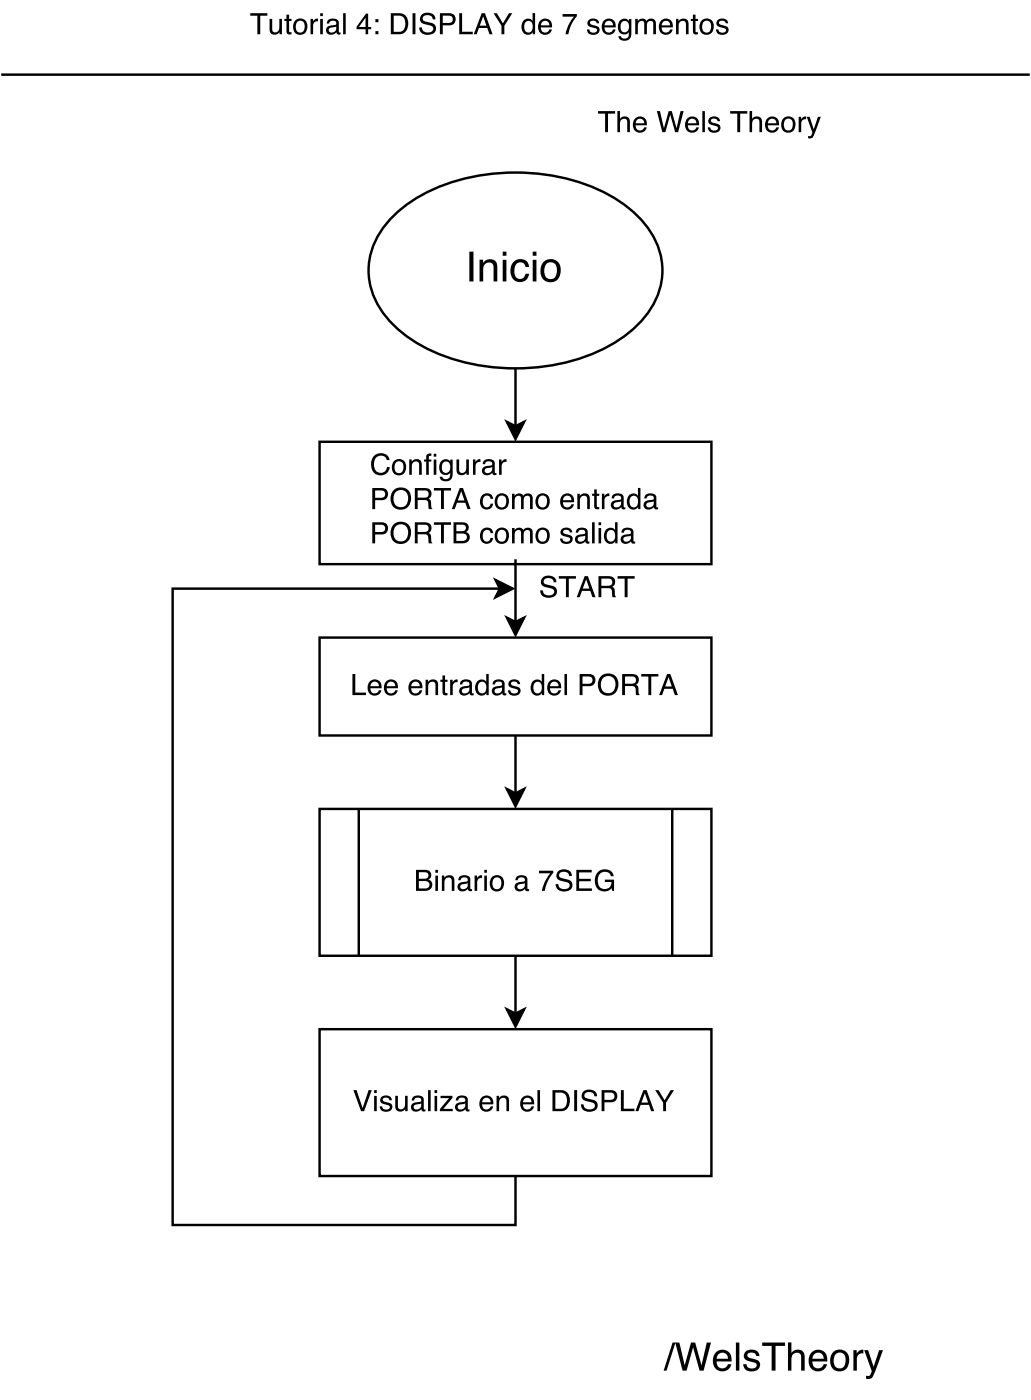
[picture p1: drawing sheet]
<svg xmlns="http://www.w3.org/2000/svg" width="149mm" height="202mm" viewBox="0 0 149 202" stroke-linecap="round" stroke-linejoin="round" font-family="sans-serif">
<path d="M56.3 31.5a22.3 22.3 0 0 1 12-6.1 29.5 29.5 0 0 1 20.2 3.2 14.2 14.2 0 0 1 6.5 7.7 10.4 10.4 0 0 1-2.8 10.2 22.3 22.3 0 0 1-12 6 29.5 29.5 0 0 1-20.2-3.1 14.2 14.2 0 0 1-6.5-7.7 10.4 10.4 0 0 1 2.8-10.2z" fill="none" stroke="#000" stroke-width=".35"/>
<path d="M46 63.7h56.5v17.6h-56.5z" fill="#fff"/>
<path d="M46 63.7h56.5v17.6h-56.5zM73 113.7l1.3 .6 1.2-.6-1.2 2.5zM74.3 106v8.3" fill="none" stroke="#000" stroke-width=".35"/>
<path d="M73 113.7l1.3 .6 1.2-.6-1.2 2.5z" fill="#000"/>
<path d="M46 91.9h56.5v14.1h-56.5z" fill="#fff"/>
<path d="M46 91.9h56.5v14.1h-56.5zM74.3 137.8v8.3M73 145.5l1.3 .6 1.2-.6-1.2 2.4z" fill="none" stroke="#000" stroke-width=".35"/>
<path d="M73 145.5l1.3 .6 1.2-.6-1.2 2.4z" fill="#000"/>
<path d="M46 116.6h56.5v21.2h-56.5z" fill="#fff"/>
<path d="M71.4 83.6l2.5 1.2-2.5 1.3 .6-1.3zM72 84.8h-47.1v91.8h49.4v-7.1M46 116.6h56.5v21.2h-56.5zM51.7 116.6v21.2M96.8 116.6v21.2" fill="none" stroke="#000" stroke-width=".35"/>
<path d="M71.4 83.6l2.5 1.2-2.5 1.3 .6-1.3z" fill="#000"/>
<path d="M46 148.3h56.5v21.2h-56.5z" fill="#fff"/>
<path d="M.2 10.8h148.1M74.3 53.1v8.3M73 60.8l1.3 .6 1.2-.6-1.2 2.5zM73 89l1.3 .7 1.2-.7-1.2 2.5zM74.3 80.6v9.1M46 148.3h56.5v21.2h-56.5z" fill="none" stroke="#000" stroke-width=".35"/>
<g fill="#000">
<path d="M73 60.8l1.3 .6 1.2-.6-1.2 2.5zM73 89l1.3 .7 1.2-.7-1.2 2.5z"/>
<path d="M36.1 1.9h2.4v.4h-1v2.6h-.4v-2.6h-1zM38.8 2.7h.4v1.5a.52 .52 0 0 0 .6 .5 .52 .52 0 0 0 .4-.7v-1.3h.4v2.2h-.3v-.3a.77 .77 0 0 1-.9 .4 .77 .77 0 0 1-.6-.8zM41.3 2.1h.3v.6h.4v.3h-.4v1.5l.1 .1h.3v.3a.53 .53 0 0 1-.7-.4v-1.5h-.3v-.3h.3zM42.9 3.1a1.05 1.05 0 0 0 .1 1.6 .77 .77 0 0 0 .9-1.1l-.1-.2a.62 .62 0 0 0-.9-.3zM42.5 3a1.06 1.06 0 0 1 1.3-.2 1.06 1.06 0 0 1 .5 1.3 1.05 1.05 0 0 1-1.4 .9 1.05 1.05 0 0 1-.7-1.5zM44.7 2.7h.4v.4a.64 .64 0 0 1 .7-.4v.4a.58 .58 0 0 0-.7 .6v1.2h-.4zM46.1 2.7h.4v2.2h-.4zM46.1 1.9h.4v.4h-.4zM47.4 4.2a.43 .43 0 0 0 .2 .5 .43 .43 0 0 0 .5-.1 .66 .66 0 0 0 .3-.8l-.8 .2zM47.2 3a1.07 1.07 0 0 1 1.6 .1v1.5l.3 .1v.2a.42 .42 0 0 1-.6-.3 .77 .77 0 0 1-1 .4 .77 .77 0 0 1-.5-1l.3-.2 1-.2 .1-.2a.52 .52 0 0 0-.5-.4 .52 .52 0 0 0-.5 .4h-.3zM49.4 1.9h.4v3h-.4zM52.7 2.5l-1 1.4h1zM52.7 2h.3v1.9h.5v.3h-.5v.7h-.3v-.7h-1.3v-.3zM54.1 2.8h.4v.4h-.4zM54.1 4.5h.4v.4h-.4zM56.7 2.3v2.3h.7a1.07 1.07 0 0 0 1-1.5 .87 .87 0 0 0-1-.8zM56.3 1.9a2.54 2.54 0 0 1 2 .3 1.82 1.82 0 0 1-.1 2.6l-.7 .1h-1.2zM59.4 1.9h.4v3h-.4zM60.8 2.1a1.27 1.27 0 0 1 1.9 .4v.3h-.4a.75 .75 0 0 0-.6-.6 .75 .75 0 0 0-.8 .5 .64 .64 0 0 0 .7 .5l.4 .1a.87 .87 0 0 1 .8 .9 .87 .87 0 0 1-.9 .8 1.15 1.15 0 0 1-1.5-1h.4a.85 .85 0 0 0 .7 .7 .85 .85 0 0 0 .9-.5 .58 .58 0 0 0-.6-.6l-.4-.1a.81 .81 0 0 1-.9-.5 .81 .81 0 0 1 .3-.9zM63.4 1.9h1.3a.88 .88 0 0 1 .9 .9 .88 .88 0 0 1-.9 .9h-.9v1.2h-.4zM63.8 2.3v1h.8a.53 .53 0 0 0 .6-.5 .53 .53 0 0 0-.6-.5zM66.2 1.9h.4v2.7h1.5v.3h-1.9zM69.6 2.4l-.5 1.3h1zM69.4 1.9h.5l1.1 3h-.5l-.3-.9h-1.2l-.3 .9h-.5zM71.1 1.9h.5l.8 1.5 .9-1.5h.5l-1.1 1.8v1.2h-.5v-1.2zM75.7 3.2a.85 .85 0 0 0-.2 1 .85 .85 0 0 0 .8 .5 .99 .99 0 0 0 0-1.7h-.3zM75.6 2.8l.6-.1 .5 .3v-1.1h.4v3h-.4v-.3a.91 .91 0 0 1-1.1 .3 .91 .91 0 0 1-.5-1 1.31 1.31 0 0 1 .5-1.1zM77.8 3a1.01 1.01 0 0 1 1.2-.2 1.01 1.01 0 0 1 .5 1.2h-1.6a.63 .63 0 0 0 .5 .7 .63 .63 0 0 0 .7-.5h.4a1.04 1.04 0 0 1-1.4 .8 1.04 1.04 0 0 1-.6-1.5zM78.1 3.2l-.2 .5h1.2a.61 .61 0 0 0-.3-.7 .61 .61 0 0 0-.7 .2zM81 2h2.1v.4l-.5 .7-.4 .7-.3 1.1h-.4a5.4 5.4 0 0 1 1.2-2.5h-1.7zM84.8 2.9a.89 .89 0 0 1 1.5 .5h-.3a.51 .51 0 0 0-.5-.4 .51 .51 0 0 0-.5 .3l.1 .2a1.84 1.84 0 0 1 1.3 .6 .83 .83 0 0 1-1.2 .9 .73 .73 0 0 1-.7-.8h.4a.57 .57 0 0 0 .5 .5 .57 .57 0 0 0 .6-.4l-.1-.2a1.84 1.84 0 0 1-1.3-.6v-.3zM87 3a1.01 1.01 0 0 1 1.2-.2 1.01 1.01 0 0 1 .5 1.2h-1.6a.63 .63 0 0 0 .4 .7 .63 .63 0 0 0 .8-.5h.4a1.04 1.04 0 0 1-1.4 .8 1.04 1.04 0 0 1-.6-1.5zM87.3 3.2l-.2 .5h1.2a.61 .61 0 0 0-.3-.7 .61 .61 0 0 0-.7 .2zM89.3 3a.83 .83 0 0 1 1.3 0v-.3h.4v2.1a.97 .97 0 0 1-.8 1.1 .97 .97 0 0 1-1.1-.7h.4a.59 .59 0 0 0 .7 .3 .59 .59 0 0 0 .4-.6v-.3a.9 .9 0 0 1-1.1 .3 .9 .9 0 0 1-.5-1l.1-.7zM89.6 3.2a.92 .92 0 0 0 .4 1.5 .85 .85 0 0 0 .6-.8 .85 .85 0 0 0-.6-.9zM91.5 2.7h.4v.3a.72 .72 0 0 1 1.2 0 .73 .73 0 0 1 .9-.3 .73 .73 0 0 1 .5 .8v1.4h-.4v-1.5a.48 .48 0 0 0-.6-.4 .48 .48 0 0 0-.3 .7v1.2h-.4v-1.4a.46 .46 0 0 0-.5-.5 .46 .46 0 0 0-.4 .5v1.4h-.4zM95.2 3a1.01 1.01 0 0 1 1.2-.2 1.01 1.01 0 0 1 .5 1.2h-1.6a.63 .63 0 0 0 .5 .7 .63 .63 0 0 0 .7-.5h.4a1.04 1.04 0 0 1-1.4 .8 1.04 1.04 0 0 1-.6-1.5zM95.5 3.2l-.2 .5h1.2a.61 .61 0 0 0-.3-.7 .61 .61 0 0 0-.7 .2zM97.4 2.7h.3v.3a.78 .78 0 0 1 1-.3 .78 .78 0 0 1 .5 .8v1.4h-.4v-1.4a.55 .55 0 0 0-.7-.5 .55 .55 0 0 0-.3 .8v1.1h-.4zM99.8 2.1h.4v.6h.3v.3h-.3v1.5l.1 .1h.2v.3a.53 .53 0 0 1-.7-.4v-1.5h-.3v-.3h.3zM101.4 3.1a1.05 1.05 0 0 0 .2 1.6 .77 .77 0 0 0 .8-1.1v-.2a.62 .62 0 0 0-1-.3zM101 3a1.06 1.06 0 0 1 1.4-.2 1.06 1.06 0 0 1 .4 1.3 1.05 1.05 0 0 1-1.3 .9 1.05 1.05 0 0 1-.7-1.5zM103.4 2.9a.89 .89 0 0 1 1.5 .5h-.4a.51 .51 0 0 0-.4-.4 .51 .51 0 0 0-.5 .3l.1 .2a1.84 1.84 0 0 1 1.2 .6 .83 .83 0 0 1-1.1 .9 .73 .73 0 0 1-.7-.8h.4a.57 .57 0 0 0 .5 .5 .57 .57 0 0 0 .6-.4l-.1-.2a1.84 1.84 0 0 1-1.3-.6v-.3z"/>
<path d="M86.1 16h2.5v.4h-1v2.6h-.4v-2.6h-1.1zM88.9 16h.4v1.1a.78 .78 0 0 1 .9-.3 .78 .78 0 0 1 .5 .8v1.4h-.3v-1.3a.55 .55 0 0 0-.7-.6 .55 .55 0 0 0-.4 .8v1.1h-.4zM91.5 17.1a1.01 1.01 0 0 1 1.2-.2 1.01 1.01 0 0 1 .5 1.2h-1.6a.63 .63 0 0 0 .4 .7 .63 .63 0 0 0 .8-.4h.4a1.04 1.04 0 0 1-1.4 .7 1.04 1.04 0 0 1-.6-1.4zM91.8 17.3l-.2 .5h1.2a.61 .61 0 0 0-.4-.6 .61 .61 0 0 0-.6 .1zM94.6 16h.5l.5 2.5 .7-2.5h.5l.7 2.5 .5-2.5h.5l-.8 3h-.4l-.7-2.5-.8 2.5h-.4zM99 17.1a1.01 1.01 0 0 1 1.2-.2 1.01 1.01 0 0 1 .5 1.2h-1.6a.63 .63 0 0 0 .5 .7 .63 .63 0 0 0 .7-.4h.4a1.04 1.04 0 0 1-1.4 .7 1.04 1.04 0 0 1-.6-1.4zM99.3 17.3l-.2 .5h1.2a.61 .61 0 0 0-.3-.6 .61 .61 0 0 0-.7 .1zM101.2 16h.3v3h-.3zM102.3 17a.89 .89 0 0 1 1.4 .5h-.3a.51 .51 0 0 0-.5-.4 .51 .51 0 0 0-.5 .3l.1 .2a1.84 1.84 0 0 1 1.3 .6 .83 .83 0 0 1-1.2 .9 .73 .73 0 0 1-.6-.7h.3a.57 .57 0 0 0 .5 .4 .57 .57 0 0 0 .6-.3l-.1-.3a1.84 1.84 0 0 1-1.2-.6l-.1-.3zM105.2 16h2.4v.4h-1v2.6h-.4v-2.6h-1zM108 16h.3v1.1a.78 .78 0 0 1 1-.3 .78 .78 0 0 1 .5 .8v1.4h-.4v-1.3a.55 .55 0 0 0-.7-.6 .55 .55 0 0 0-.4 .8v1.1h-.3zM110.5 17.1a1.01 1.01 0 0 1 1.2-.2 1.01 1.01 0 0 1 .5 1.2h-1.6a.63 .63 0 0 0 .5 .7 .63 .63 0 0 0 .7-.4h.4a1.04 1.04 0 0 1-1.4 .7 1.04 1.04 0 0 1-.6-1.4zM110.8 17.3l-.2 .5h1.2a.61 .61 0 0 0-.3-.6 .61 .61 0 0 0-.7 .1zM113.2 17.2a1.05 1.05 0 0 0 .2 1.6 .77 .77 0 0 0 .8-1.1v-.2a.62 .62 0 0 0-1-.3zM112.8 17.1a1.06 1.06 0 0 1 1.4-.2 1.06 1.06 0 0 1 .4 1.3 1.05 1.05 0 0 1-1.4 .9 1.05 1.05 0 0 1-.6-1.5zM115 16.8h.4v.4a.64 .64 0 0 1 .7-.4v.4a.58 .58 0 0 0-.7 .6v1.2h-.4zM116.2 16.8h.4l.6 1.8 .6-1.8h.4l-.9 2.6a.65 .65 0 0 1-.9 .5v-.3h.2a.44 .44 0 0 0 .4-.5z"/>
<path d="M67.6 36.3h.6v4.3h-.6zM69.1 37.4h.5v.5a1.16 1.16 0 0 1 2 .1v2.6h-.5v-2a.73 .73 0 0 0-.7-.8 .73 .73 0 0 0-.8 .7v2.1h-.5zM72.4 37.4h.5v3.2h-.5zM72.4 36.3h.5v.6h-.5zM73.9 37.8a1.29 1.29 0 0 1 1.4-.4 1.29 1.29 0 0 1 .9 1.1h-.5a.78 .78 0 0 0-.8-.7 .78 .78 0 0 0-.7 .7l-.1 .6a.85 .85 0 0 0 .3 1 .85 .85 0 0 0 1-.1l.3-.5h.5a1.36 1.36 0 0 1-1.5 1.1 1.36 1.36 0 0 1-1.2-1.5 1.89 1.89 0 0 1 .4-1.3zM76.7 37.4h.6v3.2h-.6zM76.7 36.3h.6v.6h-.6zM78.8 38a1.61 1.61 0 0 0 0 2.1 .9 .9 0 0 0 1 0 .9 .9 0 0 0 .4-.8 1.01 1.01 0 0 0-.2-1.2 1.01 1.01 0 0 0-1.2-.1zM78.3 37.8a1.49 1.49 0 0 1 1.8-.3 1.49 1.49 0 0 1 .7 1.8 1.45 1.45 0 0 1-1.6 1.4 1.45 1.45 0 0 1-1.3-1.6 1.87 1.87 0 0 1 .4-1.3z"/>
<path d="M53.6 70.3h1.4a.88 .88 0 0 1 .9 .9 .88 .88 0 0 1-.9 .9h-1v1.3h-.4zM54 70.7v1h.9a.53 .53 0 0 0 .6-.5 .53 .53 0 0 0-.6-.5zM56.8 70.6a1.53 1.53 0 0 1 1.9 0 1.53 1.53 0 0 1 .4 1.8 1.49 1.49 0 0 1-1.8 1 1.49 1.49 0 0 1-1-1.8l.1-.5zM57 70.9a1.52 1.52 0 0 0 .1 2 1.08 1.08 0 0 0 1.2 0 1.08 1.08 0 0 0 .5-1.1 1.05 1.05 0 0 0-.6-1.1 1.05 1.05 0 0 0-1.2 .2zM60.2 70.7v1h.9a.53 .53 0 0 0 .6-.5 .53 .53 0 0 0-.5-.5zM59.8 70.3h1.4a.83 .83 0 0 1 .9 .6 .83 .83 0 0 1-.4 1 .92 .92 0 0 1 .4 1.1l.2 .4h-.5l-.1-.9a.46 .46 0 0 0-.6-.4h-.9v1.3h-.4zM62.5 70.3h2.5v.4h-1.1v2.7h-.4v-2.7h-1zM66.4 70.8l-.4 1.3h.9zM66.2 70.3h.5l1.1 3.1h-.5l-.3-.9h-1.2l-.3 .9h-.4zM69.4 71.4a.91 .91 0 0 1 1-.3 .91 .91 0 0 1 .6 .8h-.3a.57 .57 0 0 0-.7-.5 .57 .57 0 0 0-.5 .7 .66 .66 0 0 0 .2 .8 .66 .66 0 0 0 .8 .1l.2-.4h.3a.96 .96 0 0 1-1 .8 .96 .96 0 0 1-.9-1.1l.2-.6zM71.9 71.5a1.05 1.05 0 0 0 .2 1.6 .77 .77 0 0 0 .8-1.1v-.1a.62 .62 0 0 0-1-.4zM71.5 71.4a1.06 1.06 0 0 1 1.4-.1 1.06 1.06 0 0 1 .4 1.3 1.05 1.05 0 0 1-1.3 .8 1.05 1.05 0 0 1-.7-1.4zM73.8 71.2h.3v.3a.72 .72 0 0 1 1.3 0 .73 .73 0 0 1 .8-.4 .73 .73 0 0 1 .5 .8v1.5h-.3v-1.6a.48 .48 0 0 0-.6-.3 .48 .48 0 0 0-.4 .6v1.3h-.3v-1.5a.46 .46 0 0 0-.5-.5 .46 .46 0 0 0-.4 .5l-.1 1.5h-.3zM77.8 71.5a1.05 1.05 0 0 0 .2 1.6 .77 .77 0 0 0 .8-1.1v-.1a.62 .62 0 0 0-1-.4zM77.4 71.4a1.06 1.06 0 0 1 1.4-.1 1.06 1.06 0 0 1 .4 1.3 1.05 1.05 0 0 1-1.4 .8 1.05 1.05 0 0 1-.6-1.4zM81 71.4a1.01 1.01 0 0 1 1.2-.2 1.01 1.01 0 0 1 .5 1.2h-1.6a.63 .63 0 0 0 .5 .7 .63 .63 0 0 0 .7-.4h.4a1.04 1.04 0 0 1-1.4 .7 1.04 1.04 0 0 1-.6-1.4zM81.3 71.6l-.2 .5h1.2a.61 .61 0 0 0-.3-.6 .61 .61 0 0 0-.7 .1zM83.2 71.2h.3v.3a.78 .78 0 0 1 .9-.4 .78 .78 0 0 1 .6 .9v1.4h-.4v-1.4a.55 .55 0 0 0-.7-.5 .55 .55 0 0 0-.4 .7v1.2h-.3zM85.6 70.5h.4v.7h.3v.3h-.3v1.4v.2h.3v.3a.53 .53 0 0 1-.7-.5v-1.4h-.3v-.3h.3zM86.7 71.2h.4v.3a.64 .64 0 0 1 .7-.4v.4a.58 .58 0 0 0-.7 .6v1.3h-.4zM88.4 72.6a.43 .43 0 0 0 .2 .5 .43 .43 0 0 0 .6-.1 .66 .66 0 0 0 .3-.7l-.8 .1zM88.2 71.4a1.07 1.07 0 0 1 1.6 .1v1.5l.3 .1v.3a.42 .42 0 0 1-.6-.3 .77 .77 0 0 1-1 .3 .77 .77 0 0 1-.4-1l.2-.2 1-.2 .2-.1a.52 .52 0 0 0-.5-.5 .52 .52 0 0 0-.5 .4h-.4zM90.9 71.7a.85 .85 0 0 0-.2 .9 .85 .85 0 0 0 .8 .5 .99 .99 0 0 0 0-1.6h-.4zM90.7 71.3l.7-.2 .5 .3v-1.1h.4v3.1h-.4v-.3a.91 .91 0 0 1-1.1 .3 .91 .91 0 0 1-.5-1.1 1.31 1.31 0 0 1 .4-1zM93.1 72.6a.43 .43 0 0 0 .2 .5 .43 .43 0 0 0 .6-.1 .66 .66 0 0 0 .3-.7l-.8 .1zM92.9 71.4a1.07 1.07 0 0 1 1.6 .1l.1 1.5 .2 .1v.3a.42 .42 0 0 1-.6-.3 .77 .77 0 0 1-1 .3 .77 .77 0 0 1-.4-1l.2-.2 1-.2 .2-.1a.52 .52 0 0 0-.5-.5 .52 .52 0 0 0-.5 .4h-.4z"/>
<path d="M53.6 75.3h1.4a.88 .88 0 0 1 .9 .9 .88 .88 0 0 1-.9 .8h-1v1.3h-.4zM54 75.6v1.1h.9a.53 .53 0 0 0 .6-.5 .53 .53 0 0 0-.6-.6zM56.8 75.5a1.53 1.53 0 0 1 1.9 0 1.53 1.53 0 0 1 .4 1.9 1.49 1.49 0 0 1-1.8 1 1.49 1.49 0 0 1-1-1.9l.1-.5zM57 75.9a1.52 1.52 0 0 0 .1 2 1.08 1.08 0 0 0 1.2 0 1.08 1.08 0 0 0 .5-1.1 1.05 1.05 0 0 0-.6-1.1 1.05 1.05 0 0 0-1.2 .2zM60.2 75.6v1.1h.9a.53 .53 0 0 0 .6-.5 .53 .53 0 0 0-.5-.6zM59.8 75.3h1.4a.83 .83 0 0 1 .9 .5 .83 .83 0 0 1-.4 1 .92 .92 0 0 1 .4 1.2l.2 .3h-.5l-.1-.8a.46 .46 0 0 0-.6-.5h-.9v1.3h-.4zM62.5 75.3h2.5v.3h-1.1v2.7h-.4v-2.7h-1zM65.7 75.6v1a1.5 1.5 0 0 0 1.3-.2l.1-.1a.49 .49 0 0 0-.1-.6 .49 .49 0 0 0-.5-.1zM65.7 76.9v1.1h.9a.55 .55 0 0 0 .7-.6 .55 .55 0 0 0-.7-.5zM65.3 75.3h1.3a.75 .75 0 0 1 .9 .5 .75 .75 0 0 1-.4 .9 .86 .86 0 0 1 .5 1 .86 .86 0 0 1-1 .6h-1.3zM69.4 76.4a.91 .91 0 0 1 1-.3 .91 .91 0 0 1 .6 .7h-.3a.57 .57 0 0 0-.7-.4 .57 .57 0 0 0-.5 .7 .66 .66 0 0 0 .2 .7 .66 .66 0 0 0 .8 .1l.2-.4h.3a.96 .96 0 0 1-1 .9 .96 .96 0 0 1-.9-1.1l.2-.7zM71.9 76.5a1.05 1.05 0 0 0 .2 1.6 .77 .77 0 0 0 .8-1.1v-.2a.62 .62 0 0 0-1-.3zM71.5 76.4a1.06 1.06 0 0 1 1.4-.2 1.06 1.06 0 0 1 .4 1.3 1.05 1.05 0 0 1-1.3 .9 1.05 1.05 0 0 1-.7-1.5zM73.8 76.1h.3v.3a.72 .72 0 0 1 1.3 0 .73 .73 0 0 1 .8-.3 .73 .73 0 0 1 .5 .7v1.5h-.3v-1.5a.48 .48 0 0 0-.6-.4 .48 .48 0 0 0-.4 .6v1.3h-.3v-1.4a.46 .46 0 0 0-.5-.5 .46 .46 0 0 0-.4 .5l-.1 1.4h-.3zM77.8 76.5a1.05 1.05 0 0 0 .2 1.6 .77 .77 0 0 0 .8-1.1v-.2a.62 .62 0 0 0-1-.3zM77.4 76.4a1.06 1.06 0 0 1 1.4-.2 1.06 1.06 0 0 1 .4 1.3 1.05 1.05 0 0 1-1.4 .9 1.05 1.05 0 0 1-.6-1.5zM81 76.2a.89 .89 0 0 1 1.4 .5h-.3a.51 .51 0 0 0-.5-.3 .51 .51 0 0 0-.5 .3l.2 .2a1.84 1.84 0 0 1 1.2 .6 .83 .83 0 0 1-1.2 .9 .73 .73 0 0 1-.6-.8h.3a.57 .57 0 0 0 .5 .5 .57 .57 0 0 0 .6-.4l-.1-.2a1.84 1.84 0 0 1-1.2-.6v-.3zM83.3 77.5a.43 .43 0 0 0 .1 .6 .43 .43 0 0 0 .6-.1 .66 .66 0 0 0 .3-.8l-.8 .2zM83.1 76.3a1.07 1.07 0 0 1 1.5 .2l.1 1.5 .2 .1v.2a.42 .42 0 0 1-.6-.3 .77 .77 0 0 1-1 .4 .77 .77 0 0 1-.4-1l.3-.2 .9-.2 .2-.2a.52 .52 0 0 0-.5-.4 .52 .52 0 0 0-.5 .4h-.4zM85.3 75.3h.4v3h-.4zM86.2 76.1h.4v2.2h-.4zM86.2 75.3h.4v.4h-.4zM87.6 76.6a.85 .85 0 0 0-.2 .9 .85 .85 0 0 0 .8 .5 .99 .99 0 0 0 0-1.6h-.4zM87.4 76.2l.7-.1 .5 .3v-1.1h.4v3h-.4v-.3a.91 .91 0 0 1-1.1 .3 .91 .91 0 0 1-.5-1 1.31 1.31 0 0 1 .4-1.1zM89.8 77.5a.43 .43 0 0 0 .2 .6 .43 .43 0 0 0 .6-.1 .66 .66 0 0 0 .3-.8l-.8 .2zM89.6 76.3a1.07 1.07 0 0 1 1.6 .2l.1 1.5 .2 .1v.2a.42 .42 0 0 1-.6-.3 .77 .77 0 0 1-1 .4 .77 .77 0 0 1-.4-1l.2-.2 1-.2 .2-.2a.52 .52 0 0 0-.5-.4 .52 .52 0 0 0-.5 .4h-.4z"/>
<path d="M53.8 65.8a1.32 1.32 0 0 1 1.3-.5 1.32 1.32 0 0 1 1 1h-.4a.94 .94 0 0 0-1-.6 .94 .94 0 0 0-.8 1 1.06 1.06 0 0 0 .3 1.2 1.06 1.06 0 0 0 1.2 .1l.3-.7h.4a1.36 1.36 0 0 1-1.5 1.2 1.36 1.36 0 0 1-1.1-1.6v-.6zM57.1 66.6a1.05 1.05 0 0 0 .2 1.6 .77 .77 0 0 0 .8-1.1v-.2a.62 .62 0 0 0-1-.3zM56.7 66.5a1.06 1.06 0 0 1 1.4-.2 1.06 1.06 0 0 1 .4 1.3 1.05 1.05 0 0 1-1.4 .9 1.05 1.05 0 0 1-.6-1.5zM58.9 66.2h.4v.3a.78 .78 0 0 1 .9-.3 .78 .78 0 0 1 .6 .8v1.4h-.4v-1.4a.55 .55 0 0 0-.7-.5 .55 .55 0 0 0-.4 .8v1.1h-.4zM61.5 65.5l.3-.1h.3v.3a.29 .29 0 0 0-.3 .3v.2h.3v.3h-.3v1.9h-.4v-1.9h-.3v-.3h.3zM62.5 66.2h.4v2.2h-.4zM62.5 65.4h.4v.4h-.4zM63.5 66.5a.83 .83 0 0 1 1.4 0v-.3h.3v2.1a.97 .97 0 0 1-.7 1.1 .97 .97 0 0 1-1.2-.7h.4a.59 .59 0 0 0 .7 .3 .59 .59 0 0 0 .4-.6l.1-.3a.9 .9 0 0 1-1.1 .3 .9 .9 0 0 1-.5-1l.1-.7zM63.9 66.7a.92 .92 0 0 0 .3 1.5 .85 .85 0 0 0 .7-.8 .85 .85 0 0 0-.6-.9zM65.8 66.2h.3v1.5a.52 .52 0 0 0 .7 .5 .52 .52 0 0 0 .4-.7v-1.3h.3v2.2h-.3v-.3a.77 .77 0 0 1-.9 .4 .77 .77 0 0 1-.5-.8zM68.1 66.2h.4v.4a.64 .64 0 0 1 .7-.4v.4a.58 .58 0 0 0-.7 .6v1.2h-.4zM69.9 67.7a.43 .43 0 0 0 .1 .5 .43 .43 0 0 0 .6-.1 .66 .66 0 0 0 .3-.8l-.8 .2zM69.7 66.5a1.07 1.07 0 0 1 1.5 .1l.1 1.5 .2 .1v.2a.42 .42 0 0 1-.6-.3 .77 .77 0 0 1-1 .4 .77 .77 0 0 1-.4-1l.3-.2 .9-.2 .2-.2a.52 .52 0 0 0-.5-.4 .52 .52 0 0 0-.5 .4h-.4zM71.9 66.2h.3v.4a.64 .64 0 0 1 .8-.4v.4a.58 .58 0 0 0-.7 .6v1.2h-.4z"/>
<path d="M50.8 97.2h.4v2.6h1.5v.4h-1.9zM53.2 98.3a1.01 1.01 0 0 1 1.3-.3 1.01 1.01 0 0 1 .5 1.2h-1.7a.63 .63 0 0 0 .5 .7 .63 .63 0 0 0 .8-.4h.3a1.04 1.04 0 0 1-1.3 .7 1.04 1.04 0 0 1-.6-1.4zM53.5 98.4l-.1 .5h1.2a.61 .61 0 0 0-.4-.6 .61 .61 0 0 0-.7 .1zM55.6 98.3a1.01 1.01 0 0 1 1.2-.3 1.01 1.01 0 0 1 .5 1.2h-1.6a.63 .63 0 0 0 .5 .7 .63 .63 0 0 0 .7-.4h.4a1.04 1.04 0 0 1-1.4 .7 1.04 1.04 0 0 1-.6-1.4zM55.9 98.4l-.2 .5h1.2a.61 .61 0 0 0-.3-.6 .61 .61 0 0 0-.7 .1zM59.1 98.3a1.01 1.01 0 0 1 1.3-.3 1.01 1.01 0 0 1 .5 1.2h-1.7a.63 .63 0 0 0 .5 .7 .63 .63 0 0 0 .8-.4h.3a1.04 1.04 0 0 1-1.3 .7 1.04 1.04 0 0 1-.6-1.4zM59.4 98.4l-.2 .5h1.3a.61 .61 0 0 0-.4-.6 .61 .61 0 0 0-.7 .1zM61.3 98h.4v.3a.78 .78 0 0 1 .9-.4 .78 .78 0 0 1 .5 .9v1.4h-.4v-1.4a.55 .55 0 0 0-.6-.5 .55 .55 0 0 0-.4 .7v1.2h-.4zM63.7 97.4h.4v.6h.4v.3h-.4v1.4l.1 .2h.3v.3a.53 .53 0 0 1-.8-.5v-1.4h-.3v-.3h.3zM64.8 98h.4v.4a.64 .64 0 0 1 .7-.5v.4a.58 .58 0 0 0-.7 .6v1.3h-.4zM66.6 99.4a.43 .43 0 0 0 .2 .5 .43 .43 0 0 0 .5 0 .66 .66 0 0 0 .3-.8l-.8 .1zM66.4 98.2a1.07 1.07 0 0 1 1.6 .1v1.6h.2v.3a.42 .42 0 0 1-.6-.3 .77 .77 0 0 1-1 .3 .77 .77 0 0 1-.4-.9l.3-.3 .9-.2 .2-.1a.52 .52 0 0 0-.5-.5 .52 .52 0 0 0-.5 .5h-.3zM69 98.5a.85 .85 0 0 0-.2 .9 .85 .85 0 0 0 .8 .5 .99 .99 0 0 0 0-1.6h-.3zM68.9 98.1l.7-.2 .4 .4v-1.2h.4v3.1h-.3v-.3a.91 .91 0 0 1-1.2 .3 .91 .91 0 0 1-.5-1.1 1.31 1.31 0 0 1 .5-1zM71.3 99.4a.43 .43 0 0 0 .2 .5 .43 .43 0 0 0 .5 0 .66 .66 0 0 0 .3-.8l-.8 .1zM71.1 98.2a1.07 1.07 0 0 1 1.6 .1v1.6h.2v.3a.42 .42 0 0 1-.6-.3 .77 .77 0 0 1-1 .3 .77 .77 0 0 1-.4-.9l.3-.3 .9-.2 .2-.1a.52 .52 0 0 0-.5-.5 .52 .52 0 0 0-.5 .5h-.3zM73.5 98.1a.89 .89 0 0 1 1.4 .5h-.3a.51 .51 0 0 0-.5-.4 .51 .51 0 0 0-.5 .3l.1 .3a1.84 1.84 0 0 1 1.3 .6 .83 .83 0 0 1-1.2 .8 .73 .73 0 0 1-.6-.7h.3a.57 .57 0 0 0 .5 .5 .57 .57 0 0 0 .6-.4l-.1-.2a1.84 1.84 0 0 1-1.2-.6v-.4zM77 98.5a.85 .85 0 0 0-.2 .9 .85 .85 0 0 0 .8 .5 .99 .99 0 0 0 0-1.6h-.3zM76.9 98.1l.7-.2 .4 .4v-1.2h.4v3.1h-.3v-.3a.91 .91 0 0 1-1.2 .3 .91 .91 0 0 1-.5-1.1 1.31 1.31 0 0 1 .5-1zM79.1 98.3a1.01 1.01 0 0 1 1.3-.3 1.01 1.01 0 0 1 .4 1.2h-1.6a.63 .63 0 0 0 .5 .7 .63 .63 0 0 0 .7-.4h.4a1.04 1.04 0 0 1-1.3 .7 1.04 1.04 0 0 1-.6-1.4zM79.4 98.4l-.2 .5h1.3a.61 .61 0 0 0-.4-.6 .61 .61 0 0 0-.7 .1zM81.3 97.2h.4v3h-.4zM83.5 97.2h1.4a.88 .88 0 0 1 .9 .8 .88 .88 0 0 1-.9 .9h-1v1.3h-.4zM83.9 97.5v1.1h.8a.53 .53 0 0 0 .7-.6 .53 .53 0 0 0-.7-.5zM86.7 97.4a1.53 1.53 0 0 1 1.9 0 1.53 1.53 0 0 1 .4 1.8 1.49 1.49 0 0 1-1.8 1 1.49 1.49 0 0 1-1.1-1.8l.2-.5zM86.9 97.8a1.52 1.52 0 0 0 .1 2 1.08 1.08 0 0 0 1.2-.1 1.08 1.08 0 0 0 .5-1.1 1.05 1.05 0 0 0-.6-1.1 1.05 1.05 0 0 0-1.2 .3zM90 97.5v1h1a.53 .53 0 0 0 .6-.4 .53 .53 0 0 0-.6-.6zM89.6 97.2h1.4a.83 .83 0 0 1 1 .5 .83 .83 0 0 1-.4 1 .92 .92 0 0 1 .4 1.1l.1 .4h-.5v-.9a.46 .46 0 0 0-.6-.4h-1v1.3h-.4zM92.4 97.2h2.4v.3h-1v2.7h-.4v-2.7h-1zM96.3 97.6l-.5 1.3h1zM96.1 97.2h.5l1.1 3h-.5l-.3-.9h-1.2l-.3 .9h-.4z"/>
<path d="M78.2 83.2a1.27 1.27 0 0 1 1.9 .4v.3h-.3a.75 .75 0 0 0-.7-.6 .75 .75 0 0 0-.8 .5 .64 .64 0 0 0 .7 .5l.5 .1a.87 .87 0 0 1 .8 1 .87 .87 0 0 1-1 .7 1.15 1.15 0 0 1-1.5-1h.4a.85 .85 0 0 0 .7 .7 .85 .85 0 0 0 .9-.5 .58 .58 0 0 0-.6-.5l-.4-.1a.81 .81 0 0 1-.8-.5 .81 .81 0 0 1 .2-1zM80.5 83h2.5v.4h-1.1v2.7h-.4v-2.7h-1zM84.4 83.5l-.5 1.3h1zM84.2 83h.5l1.1 3.1h-.5l-.3-.9h-1.2l-.3 .9h-.4zM86.6 83.4v1h1a.53 .53 0 0 0 .6-.5 .53 .53 0 0 0-.6-.5zM86.2 83h1.4a.83 .83 0 0 1 1 .6 .83 .83 0 0 1-.4 1 .92 .92 0 0 1 .4 1.1l.1 .4h-.5v-.9a.46 .46 0 0 0-.6-.4h-1v1.3h-.4zM89 83h2.4v.4h-1v2.7h-.4v-2.7h-1z"/>
<path d="M60.3 125.7v1a1.5 1.5 0 0 0 1.3-.2l.1-.1a.49 .49 0 0 0-.1-.6 .49 .49 0 0 0-.5-.1zM60.3 127v1.1h.9a.55 .55 0 0 0 .7-.6 .55 .55 0 0 0-.7-.5zM59.9 125.4h1.3a.75 .75 0 0 1 .9 .5 .75 .75 0 0 1-.4 .9 .86 .86 0 0 1 .5 1 .86 .86 0 0 1-1 .6h-1.3zM62.7 126.2h.4v2.2h-.4zM62.7 125.4h.4v.4h-.4zM63.7 126.2h.3v.3a.78 .78 0 0 1 .9-.3 .78 .78 0 0 1 .6 .8v1.4h-.4v-1.4a.55 .55 0 0 0-.7-.5 .55 .55 0 0 0-.4 .8v1.1h-.3zM66.3 127.6a.43 .43 0 0 0 .2 .6 .43 .43 0 0 0 .6-.1 .66 .66 0 0 0 .3-.8l-.8 .2zM66.1 126.4a1.07 1.07 0 0 1 1.6 .2l.1 1.5h.2v.3a.42 .42 0 0 1-.6-.3 .77 .77 0 0 1-1 .4 .77 .77 0 0 1-.4-1l.2-.2 1-.2 .2-.2a.52 .52 0 0 0-.5-.4 .52 .52 0 0 0-.5 .4h-.4zM68.4 126.2h.3v.4a.64 .64 0 0 1 .7-.4v.4a.58 .58 0 0 0-.7 .5v1.3h-.3zM69.8 126.2h.3v2.2h-.3zM69.8 125.4h.3v.4h-.3zM71.2 126.6a1.05 1.05 0 0 0 .2 1.5 .77 .77 0 0 0 .8-1v-.2a.62 .62 0 0 0-1-.3zM70.8 126.5a1.06 1.06 0 0 1 1.4-.2 1.06 1.06 0 0 1 .4 1.3 1.05 1.05 0 0 1-1.4 .9 1.05 1.05 0 0 1-.6-1.5zM74.6 127.6a.43 .43 0 0 0 .1 .6 .43 .43 0 0 0 .6-.1 .66 .66 0 0 0 .3-.8l-.8 .2zM74.4 126.4a1.07 1.07 0 0 1 1.5 .2l.1 1.5h.2v.3a.42 .42 0 0 1-.6-.3 .77 .77 0 0 1-1 .4 .77 .77 0 0 1-.4-1l.3-.2 .9-.2 .2-.2a.52 .52 0 0 0-.5-.4 .52 .52 0 0 0-.5 .4h-.4zM77.6 125.5h2.1v.3l-.5 .7-.4 .8-.3 1.1h-.4a5.4 5.4 0 0 1 1.2-2.5h-1.7zM80.4 125.6a1.27 1.27 0 0 1 1.9 .4l.1 .3h-.4a.75 .75 0 0 0-.7-.6 .75 .75 0 0 0-.8 .5 .64 .64 0 0 0 .8 .5l.4 .1a.87 .87 0 0 1 .8 .9 .87 .87 0 0 1-.9 .8 1.15 1.15 0 0 1-1.6-1.1h.4a.85 .85 0 0 0 .8 .8 .85 .85 0 0 0 .9-.6 .58 .58 0 0 0-.7-.5l-.4-.1a.81 .81 0 0 1-.8-.5 .81 .81 0 0 1 .2-.9zM83 125.4h2.2v.3h-1.8v1h1.7v.3h-1.7v1h1.9v.4h-2.3zM86.1 125.7a1.35 1.35 0 0 1 2.3 .6h-.4a1 1 0 0 0-1.2-.6 1 1 0 0 0-.7 1.2 1 1 0 0 0 .9 1.2 1 1 0 0 0 1.1-1h-1v-.3h1.4v1.6h-.3l-.1-.4a1.38 1.38 0 0 1-1.6 .4 1.38 1.38 0 0 1-.8-1.5 1.73 1.73 0 0 1 .4-1.2z"/>
<path d="M50.9 157.1h.5l.8 2.6 .9-2.6h.5l-1.2 3.1h-.4zM53.9 158h.4v2.2h-.4zM53.9 157.1h.4v.4h-.4zM55 158.1a.89 .89 0 0 1 1.4 .5h-.3a.51 .51 0 0 0-.5-.4 .51 .51 0 0 0-.5 .3l.2 .2a1.84 1.84 0 0 1 1.2 .6 .83 .83 0 0 1-1.2 .9 .73 .73 0 0 1-.6-.7h.4a.57 .57 0 0 0 .5 .4 .57 .57 0 0 0 .6-.3l-.2-.3a1.84 1.84 0 0 1-1.2-.5v-.4zM56.9 157.9h.4v1.5a.52 .52 0 0 0 .6 .5 .52 .52 0 0 0 .4-.7l.1-1.3h.3v2.3h-.3v-.4a.77 .77 0 0 1-.9 .4 .77 .77 0 0 1-.6-.7zM59.6 159.4a.43 .43 0 0 0 .2 .5 .43 .43 0 0 0 .6-.1 .66 .66 0 0 0 .3-.8l-.8 .2zM59.4 158.2a1.07 1.07 0 0 1 1.6 .1l.1 1.5 .2 .1v.3a.42 .42 0 0 1-.6-.3 .77 .77 0 0 1-1 .3 .77 .77 0 0 1-.4-1l.2-.2 1-.2 .2-.1a.52 .52 0 0 0-.5-.5 .52 .52 0 0 0-.5 .4h-.4zM61.7 157.1h.3v3.1h-.3zM62.6 158h.4v2.2h-.4zM62.6 157.1h.4v.4h-.4zM63.5 157.9h1.7v.4l-1.3 1.5h1.3v.4h-1.8v-.3l1.3-1.6h-1.2zM66 159.4a.43 .43 0 0 0 .2 .5 .43 .43 0 0 0 .5-.1 .66 .66 0 0 0 .3-.8l-.8 .2zM65.8 158.2a1.07 1.07 0 0 1 1.6 .1v1.5l.2 .1v.3a.42 .42 0 0 1-.6-.3 .77 .77 0 0 1-1 .3 .77 .77 0 0 1-.4-1l.3-.2 .9-.2 .2-.1a.52 .52 0 0 0-.5-.5 .52 .52 0 0 0-.5 .4h-.3zM69.3 158.2a1.01 1.01 0 0 1 1.3-.2 1.01 1.01 0 0 1 .5 1.2h-1.7a.63 .63 0 0 0 .5 .7 .63 .63 0 0 0 .8-.4h.3a1.04 1.04 0 0 1-1.3 .7 1.04 1.04 0 0 1-.6-1.4zM69.6 158.4l-.1 .5h1.2a.61 .61 0 0 0-.4-.6 .61 .61 0 0 0-.7 .1zM71.5 157.9h.4v.4a.78 .78 0 0 1 .9-.4 .78 .78 0 0 1 .5 .8v1.5h-.3v-1.4a.55 .55 0 0 0-.7-.5 .55 .55 0 0 0-.4 .7v1.2h-.4zM75.2 158.2a1.01 1.01 0 0 1 1.3-.2 1.01 1.01 0 0 1 .5 1.2h-1.7a.63 .63 0 0 0 .5 .7 .63 .63 0 0 0 .8-.4h.3a1.04 1.04 0 0 1-1.3 .7 1.04 1.04 0 0 1-.6-1.4zM75.5 158.4l-.2 .5h1.3a.61 .61 0 0 0-.4-.6 .61 .61 0 0 0-.7 .1zM77.4 157.1h.4v3.1h-.4zM80 157.5v2.3h.7a1.07 1.07 0 0 0 1-1.5 .87 .87 0 0 0-1-.8zM79.6 157.1a2.54 2.54 0 0 1 2 .3 1.82 1.82 0 0 1-.1 2.6l-.7 .2h-1.2zM82.7 157.1h.4v3.1h-.4zM84.1 157.3a1.27 1.27 0 0 1 1.9 .4v.3h-.4a.75 .75 0 0 0-.7-.6 .75 .75 0 0 0-.7 .5 .64 .64 0 0 0 .7 .5l.4 .1a.87 .87 0 0 1 .8 .9 .87 .87 0 0 1-.9 .8 1.15 1.15 0 0 1-1.5-1h.4a.85 .85 0 0 0 .7 .7 .85 .85 0 0 0 .9-.5 .58 .58 0 0 0-.6-.6h-.5a.81 .81 0 0 1-.8-.6 .81 .81 0 0 1 .3-.9zM86.7 157.1h1.3a.88 .88 0 0 1 .9 .9 .88 .88 0 0 1-.9 .9h-.9v1.3h-.4zM87.1 157.5v1h.8a.53 .53 0 0 0 .6-.5 .53 .53 0 0 0-.6-.5zM89.4 157.1h.5v2.7h1.5v.4h-2zM92.9 157.6l-.5 1.3h1zM92.7 157.1h.4l1.1 3.1h-.4l-.3-.9h-1.2l-.3 .9h-.5zM94.4 157.1h.5l.8 1.5 .9-1.5h.5l-1.2 1.8v1.3h-.4v-1.3z"/>
<path d="M96.9 193.5h.4l-1.3 4.1h-.4zM97.3 193.5h.6l.7 3.3 .9-3.3h.6l1 3.3 .7-3.3h.6l-1 4.1h-.6l-1-3.4-.9 3.4h-.6zM103.1 195a1.35 1.35 0 0 1 1.6-.3 1.35 1.35 0 0 1 .7 1.5h-2.2a.84 .84 0 0 0 .7 1 .84 .84 0 0 0 1-.6h.4a1.38 1.38 0 0 1-1.7 1 1.38 1.38 0 0 1-.9-1.8zM103.5 195.2l-.3 .6h1.7a.81 .81 0 0 0-.5-.8 .81 .81 0 0 0-.9 .2zM106 193.5h.5v4.1h-.5zM107.4 194.8a1.17 1.17 0 0 1 2 .7h-.5a.69 .69 0 0 0-.6-.5 .69 .69 0 0 0-.7 .3 .75 .75 0 0 0 .9 .6h.3a.87 .87 0 0 1 .7 1 .87 .87 0 0 1-.9 .8 1.12 1.12 0 0 1-1.5-1.1h.4a.77 .77 0 0 0 .7 .6 .77 .77 0 0 0 .8-.4l-.3-.4a2.23 2.23 0 0 1-1.5-.7 .86 .86 0 0 1 .2-.9zM109.8 193.5h3.3v.5h-1.4v3.6h-.5v-3.6h-1.4zM113.5 193.5h.5v1.5a1.04 1.04 0 0 1 1.2-.4 1.04 1.04 0 0 1 .7 1.1v1.9h-.5v-1.9a.69 .69 0 0 0-.6-.8 .69 .69 0 0 0-.8 .7v2h-.5zM116.9 195a1.35 1.35 0 0 1 1.6-.3 1.35 1.35 0 0 1 .7 1.5h-2.2a.84 .84 0 0 0 .6 1 .84 .84 0 0 0 1-.6h.5a1.38 1.38 0 0 1-1.7 1 1.38 1.38 0 0 1-.9-1.8zM117.3 195.2l-.3 .6h1.7a.81 .81 0 0 0-.5-.8 .81 .81 0 0 0-.9 .2zM120.5 195.1a1.4 1.4 0 0 0 .2 2.1 .84 .84 0 0 0 1.1-.9 .95 .95 0 0 0-.2-1.1 .95 .95 0 0 0-1.1-.1zM120 195a1.4 1.4 0 0 1 1.7-.3 1.4 1.4 0 0 1 .6 1.7 1.4 1.4 0 0 1-1.7 1.2 1.4 1.4 0 0 1-1-1.8zM122.9 194.6h.5v.5a.86 .86 0 0 1 1-.5v.5a.77 .77 0 0 0-1 .8v1.7h-.5zM124.5 194.6h.6l.7 2.4 .8-2.4h.6l-1.3 3.4a.86 .86 0 0 1-1.1 .7v-.4h.1a.5 .5 0 0 0 .6-.5l.1-.2z"/>
</g>
</svg>
